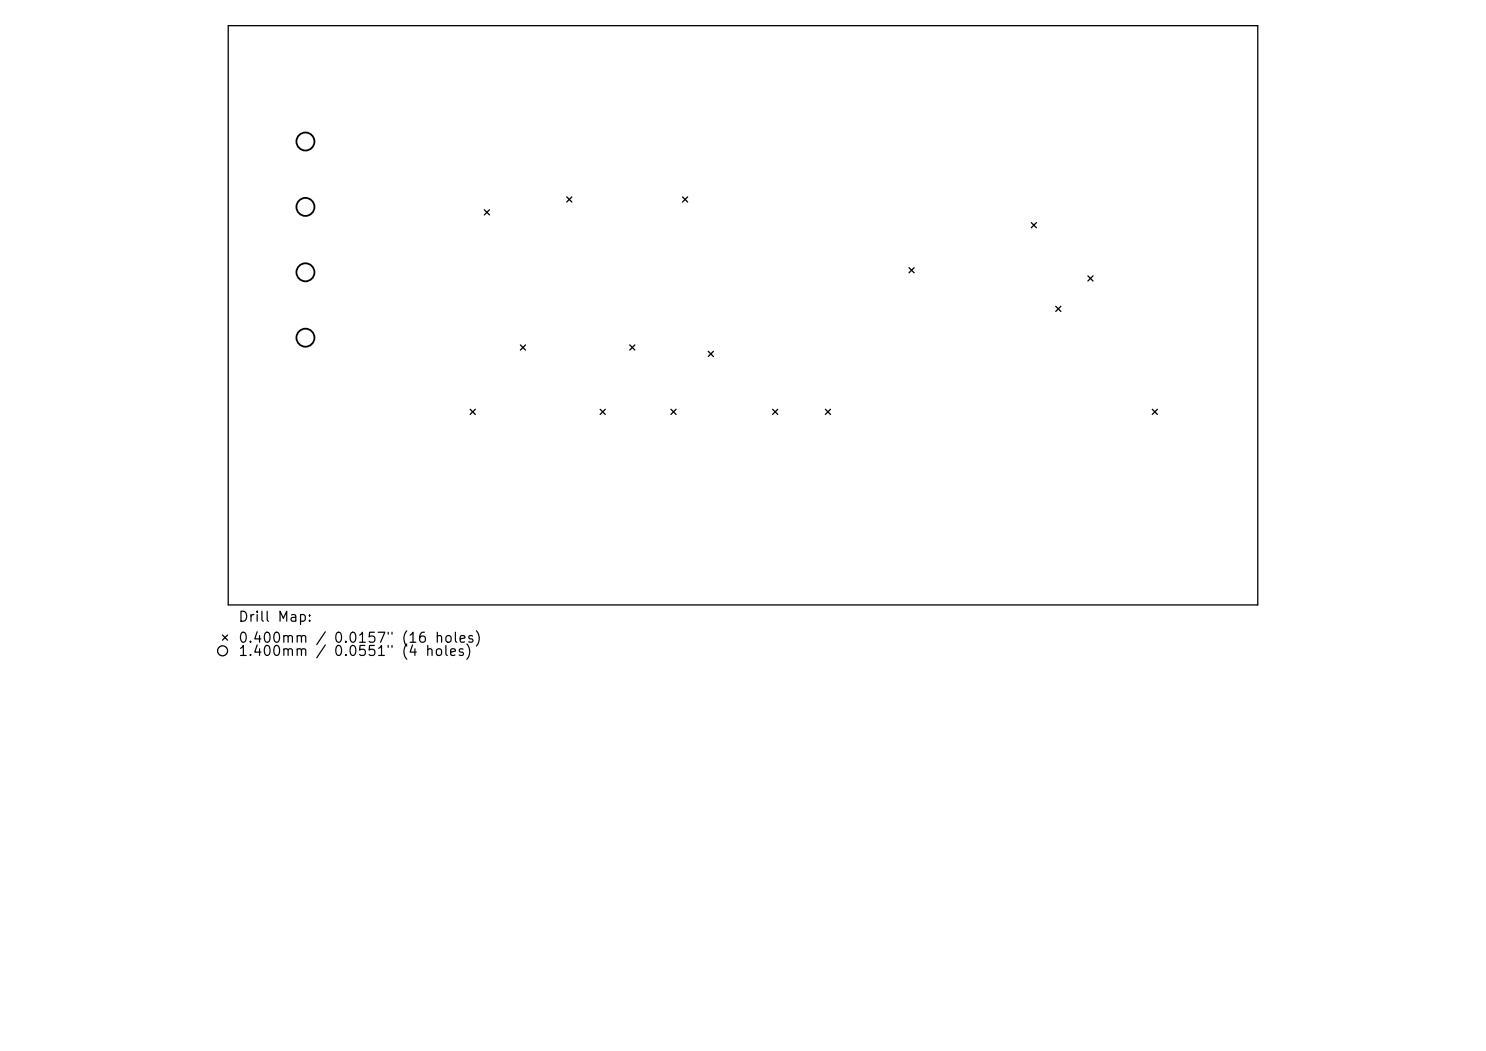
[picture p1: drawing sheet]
<svg xmlns="http://www.w3.org/2000/svg" width="297mm" height="210mm" viewBox="0 0 297 210" stroke-linecap="round" stroke-linejoin="round" font-family="sans-serif">
<defs><g id="words">
<g font-size="2">
<text x="47.5" y="124.7">Drill Map:</text>
<text x="47.5" y="128.9">0.400mm / 0.0157&quot; (16 holes)</text>
<text x="47.5" y="131.6">1.400mm</text>
<text x="66.5" y="131.6">0.0551&quot; (4</text>
</g>
</g></defs>
<g fill="none" stroke="#000" stroke-width=".26">
<path d="M45.6 5.1h205.8v115.8h-205.8zM113.3 39.3l1 1.1M114.3 39.3l-1 1.1M136.4 39.3l1 1.1M137.4 39.3l-1 1.1M96.8 41.9l1 1M97.8 41.9l-1 1M181.7 53.5l1 1M182.7 53.5l-1 1M206.1 44.5l1 1M207.1 44.5l-1 1M217.4 55.1l1.1 1"/>
<path d="M218.5 55.1l-1.1 1M104 68.9l1 1M105 68.9l-1 1M125.9 68.9l1 1M126.9 68.9l-1 1M141.6 70.2l1 1M142.6 70.2l-1 1M211 61.2l1 1M212 61.2l-1 1M94 81.8l1 1M95 81.8l-1 1M120 81.8l1 1"/>
<path d="M121 81.8l-1 1M134.1 81.8l1 1M135.1 81.8l-1 1M154.4 81.8l1 1M155.4 81.8l-1 1M165 81.8l1 1M166 81.8l-1 1M230.3 81.8l1 1M231.3 81.8l-1 1M44.5 126.9l1 1M45.5 126.9l-1 1"/>
<circle cx="44.5" cy="130" r="1"/>
</g>
<g fill="none" stroke="#000" stroke-width=".36">
<circle cx="61" cy="28.3" r="1.8"/>
<circle cx="61" cy="54.4" r="1.8"/>
<circle cx="61" cy="41.3" r="1.8"/>
<circle cx="61" cy="67.5" r="1.8"/>
</g>
<use href="#words"/>
</svg>
